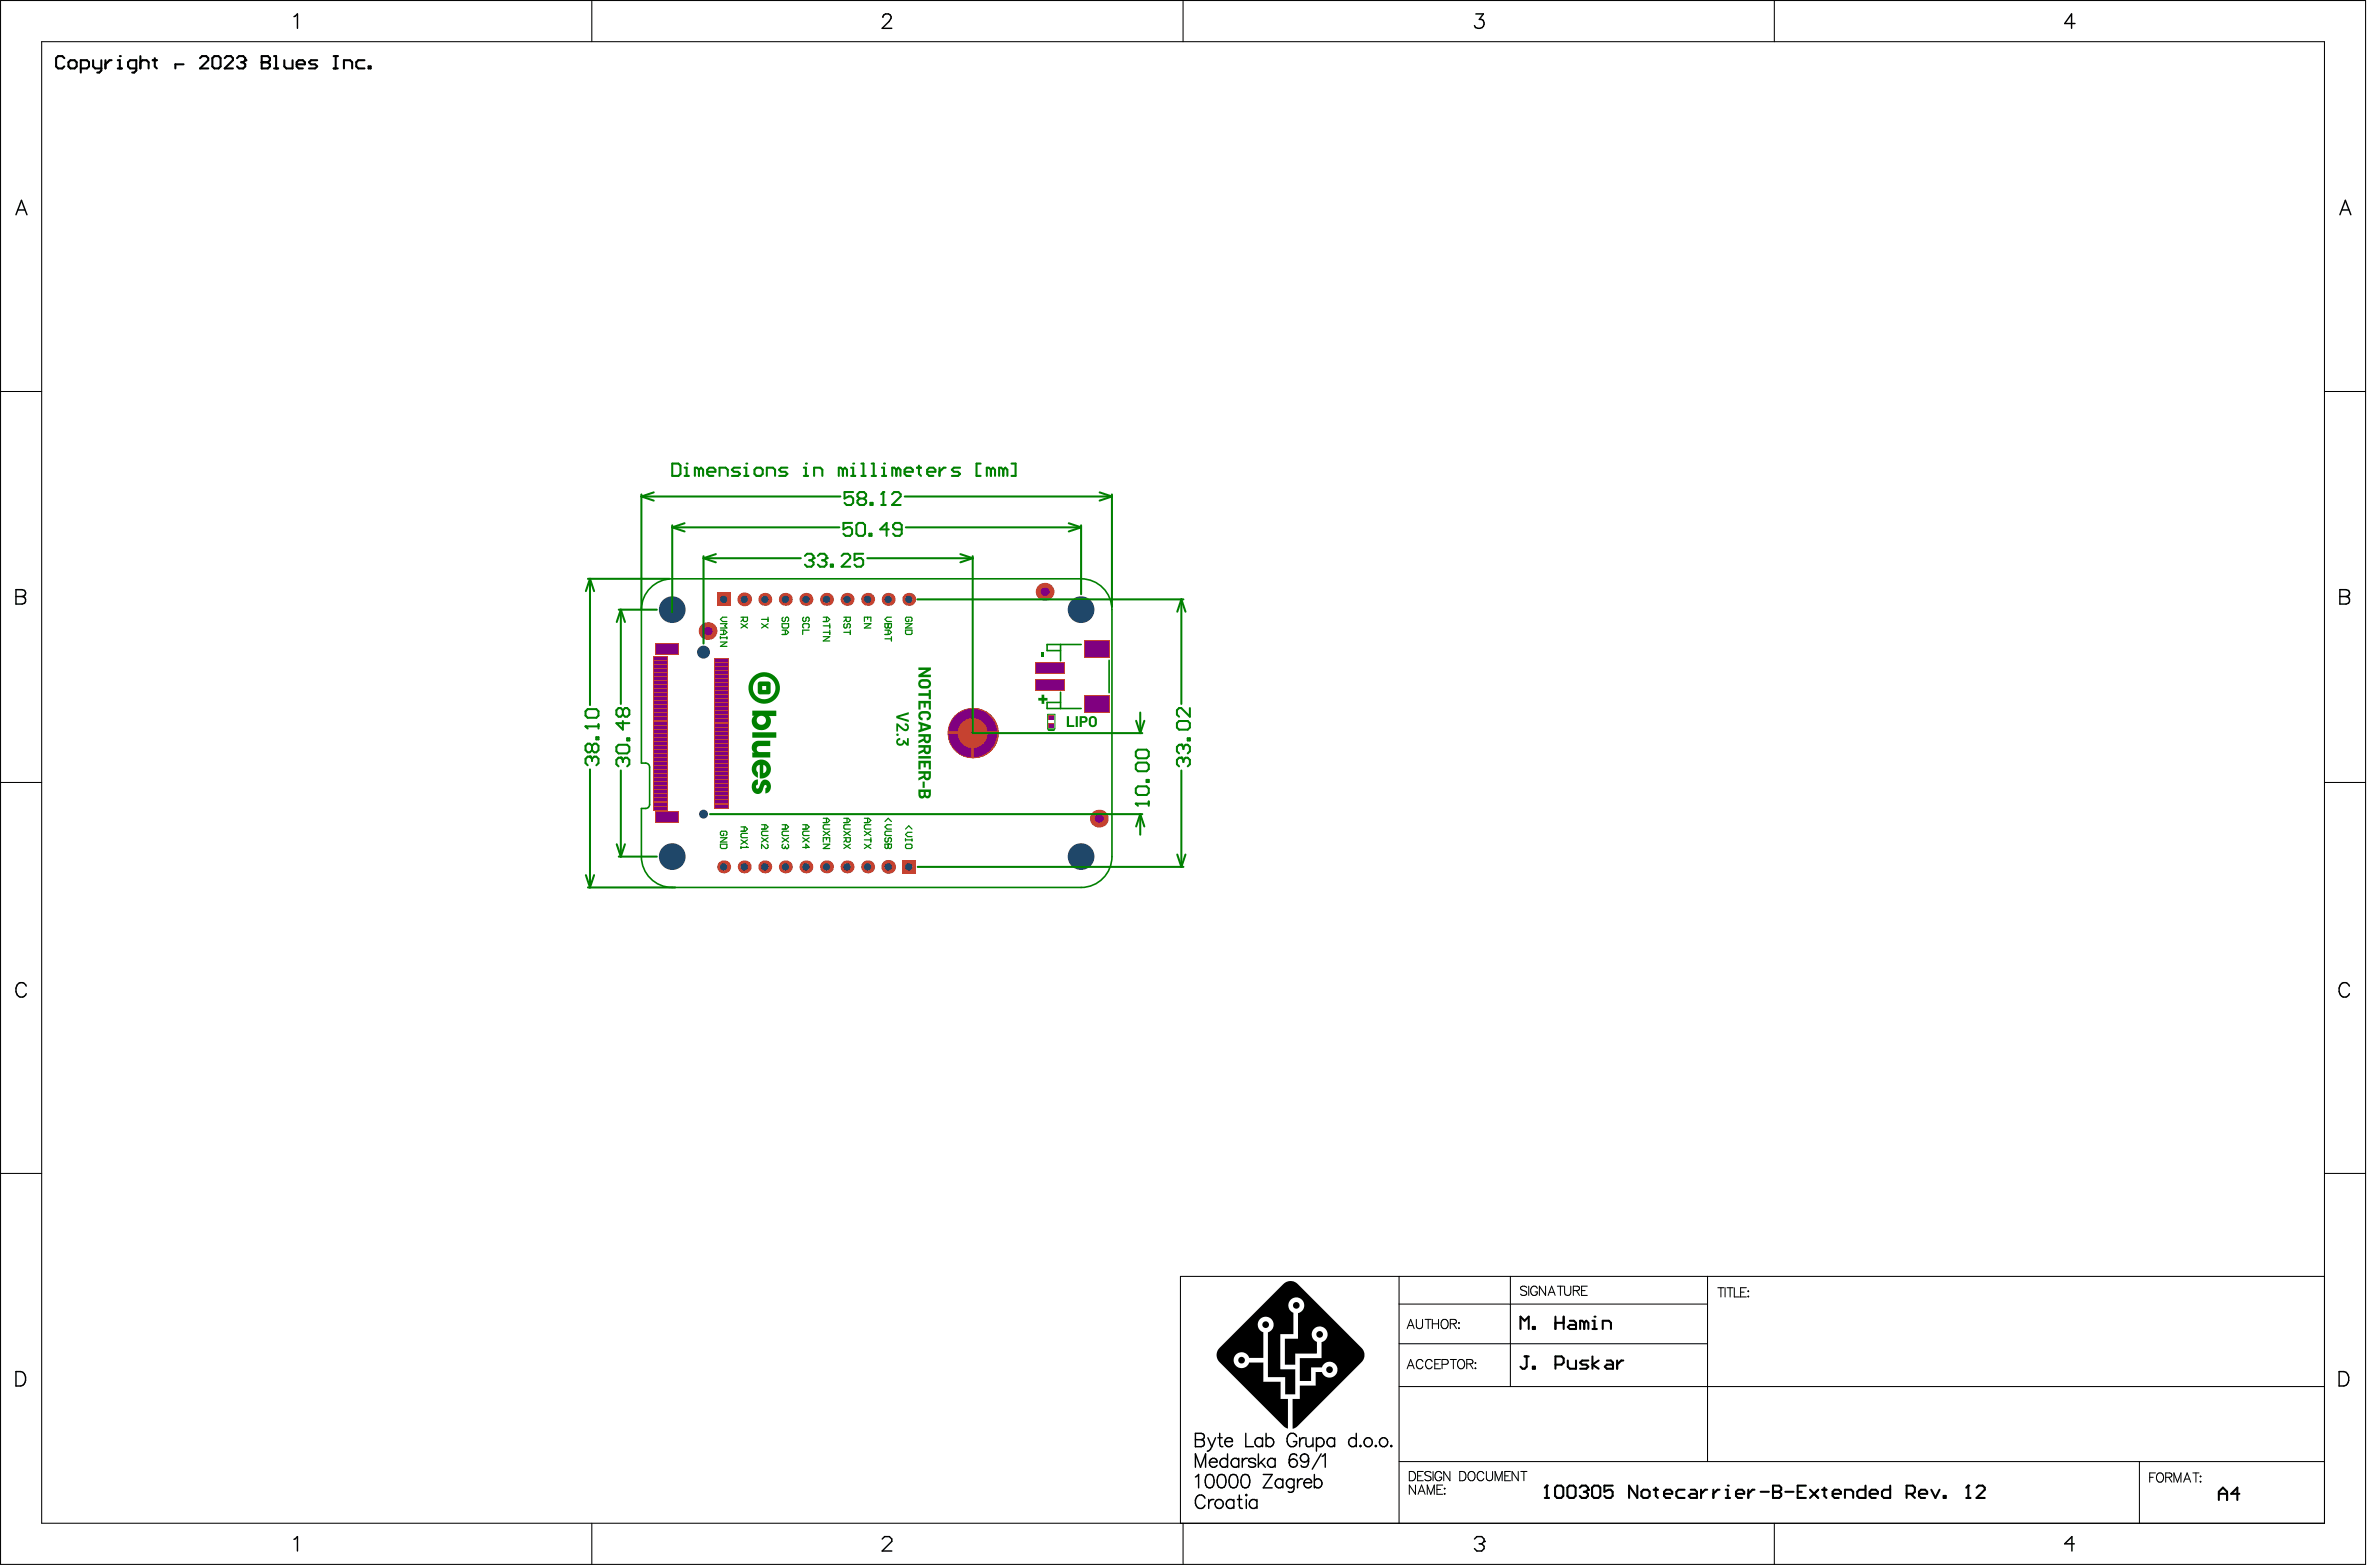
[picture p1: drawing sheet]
<svg xmlns="http://www.w3.org/2000/svg" width="487mm" height="322mm" viewBox="0 0 487 322" stroke-linecap="round" stroke-linejoin="round" font-family="sans-serif">
<circle cx="144.6" cy="167.3" r=".17" fill="#c64230"/>
<circle cx="144.6" cy="167.3" r=".92" fill="#1f4769"/>
<circle cx="157.2" cy="178.2" r="1.33" fill="#c64230"/>
<circle cx="157.2" cy="178.2" r=".75" fill="#1f4769"/>
<circle cx="174.1" cy="178.2" r="1.33" fill="#c64230"/>
<circle cx="174.1" cy="178.2" r=".75" fill="#1f4769"/>
<circle cx="157.2" cy="123.2" r="1.33" fill="#c64230"/>
<circle cx="157.2" cy="123.2" r=".75" fill="#1f4769"/>
<circle cx="174.1" cy="123.2" r="1.33" fill="#c64230"/>
<circle cx="174.1" cy="123.2" r=".75" fill="#1f4769"/>
<circle cx="144.6" cy="134" r=".17" fill="#c64230"/>
<circle cx="144.6" cy="134" r="1.33" fill="#1f4769"/>
<circle cx="153" cy="178.2" r="1.33" fill="#c64230"/>
<circle cx="153" cy="178.2" r=".75" fill="#1f4769"/>
<circle cx="148.8" cy="178.2" r="1.33" fill="#c64230"/>
<circle cx="148.8" cy="178.2" r=".75" fill="#1f4769"/>
<circle cx="169.9" cy="178.2" r="1.33" fill="#c64230"/>
<circle cx="169.9" cy="178.2" r=".75" fill="#1f4769"/>
<circle cx="165.7" cy="178.2" r="1.33" fill="#c64230"/>
<circle cx="165.7" cy="178.2" r=".75" fill="#1f4769"/>
<circle cx="182.6" cy="178.2" r="1.42" fill="#c64230"/>
<circle cx="182.6" cy="178.2" r=".75" fill="#1f4769"/>
<circle cx="178.4" cy="178.2" r="1.33" fill="#c64230"/>
<circle cx="178.4" cy="178.2" r=".75" fill="#1f4769"/>
<circle cx="138.2" cy="125.3" r=".17" fill="#c64230"/>
<circle cx="138.2" cy="125.3" r="2.75" fill="#1f4769"/>
<circle cx="153" cy="123.2" r="1.42" fill="#c64230"/>
<circle cx="153" cy="123.2" r=".75" fill="#1f4769"/>
<path d="M147.4 121.8h2.8v2.8h-2.8z" fill-rule="evenodd" fill="#c64230"/>
<circle cx="148.8" cy="123.2" r=".75" fill="#1f4769"/>
<circle cx="165.7" cy="123.2" r="1.33" fill="#c64230"/>
<circle cx="165.7" cy="123.2" r=".75" fill="#1f4769"/>
<circle cx="169.9" cy="123.2" r="1.33" fill="#c64230"/>
<circle cx="169.9" cy="123.2" r=".75" fill="#1f4769"/>
<circle cx="178.4" cy="123.2" r="1.33" fill="#c64230"/>
<circle cx="178.4" cy="123.2" r=".75" fill="#1f4769"/>
<circle cx="182.6" cy="123.2" r="1.33" fill="#c64230"/>
<circle cx="182.6" cy="123.2" r=".75" fill="#1f4769"/>
<circle cx="222.3" cy="125.3" r=".17" fill="#c64230"/>
<circle cx="222.3" cy="125.3" r="2.75" fill="#1f4769"/>
<circle cx="138.2" cy="176.1" r=".17" fill="#c64230"/>
<circle cx="138.2" cy="176.1" r="2.75" fill="#1f4769"/>
<circle cx="222.3" cy="176.1" r=".17" fill="#c64230"/>
<circle cx="222.3" cy="176.1" r="2.75" fill="#1f4769"/>
<circle cx="161.5" cy="178.2" r="1.33" fill="#c64230"/>
<circle cx="161.5" cy="178.2" r=".75" fill="#1f4769"/>
<path d="M185.4 176.8h2.8v2.8h-2.8z" fill-rule="evenodd" fill="#c64230"/>
<circle cx="186.8" cy="178.2" r=".75" fill="#1f4769"/>
<circle cx="161.5" cy="123.2" r="1.33" fill="#c64230"/>
<circle cx="161.5" cy="123.2" r=".75" fill="#1f4769"/>
<circle cx="186.8" cy="123.2" r="1.33" fill="#c64230"/>
<circle cx="186.8" cy="123.2" r=".75" fill="#1f4769"/>
<circle cx="200" cy="150.7" r="5.2" fill="#c64230"/>
<circle cx="200" cy="150.7" r="3.1" fill="#1f4769"/>
<g fill="#c64230">
<path d="M134.7 166.8h4.9v2.3h-4.9z" fill-rule="evenodd"/>
<path d="M134.4 164h2.9v.8h-2.9z" fill-rule="evenodd"/>
<path d="M134.4 163.2h2.9v.8h-2.9z" fill-rule="evenodd"/>
<path d="M134.4 164.8h2.9v.9h-2.9z" fill-rule="evenodd"/>
<path d="M134.4 161.5h2.9v.8h-2.9z" fill-rule="evenodd"/>
<path d="M134.4 160.7h2.9v.8h-2.9z" fill-rule="evenodd"/>
<path d="M134.4 159.8h2.9v.9h-2.9z" fill-rule="evenodd"/>
<path d="M134.4 157.4h2.9v.8h-2.9z" fill-rule="evenodd"/>
<path d="M134.4 156.5h2.9v.9h-2.9z" fill-rule="evenodd"/>
<path d="M134.4 158.2h2.9v.8h-2.9z" fill-rule="evenodd"/>
<path d="M134.4 153.2h2.9v.8h-2.9z" fill-rule="evenodd"/>
<path d="M134.4 154h2.9v.9h-2.9z" fill-rule="evenodd"/>
<path d="M134.4 154.9h2.9v.8h-2.9z" fill-rule="evenodd"/>
<path d="M134.4 149.9h2.9v.8h-2.9z" fill-rule="evenodd"/>
<path d="M134.4 150.7h2.9v.8h-2.9z" fill-rule="evenodd"/>
<path d="M134.4 151.5h2.9v.9h-2.9z" fill-rule="evenodd"/>
<path d="M134.4 148.2h2.9v.8h-2.9z" fill-rule="evenodd"/>
<path d="M134.4 146.5h2.9v.9h-2.9z" fill-rule="evenodd"/>
<path d="M134.4 147.4h2.9v.8h-2.9z" fill-rule="evenodd"/>
<path d="M134.4 144h2.9v.9h-2.9z" fill-rule="evenodd"/>
<path d="M134.4 143.2h2.9v.8h-2.9z" fill-rule="evenodd"/>
<path d="M134.4 144.9h2.9v.8h-2.9z" fill-rule="evenodd"/>
<path d="M134.4 141.5h2.9v.9h-2.9z" fill-rule="evenodd"/>
<path d="M134.4 140.7h2.9v.8h-2.9z" fill-rule="evenodd"/>
<path d="M134.4 139h2.9v.9h-2.9z" fill-rule="evenodd"/>
<path d="M134.4 139.9h2.9v.8h-2.9z" fill-rule="evenodd"/>
<path d="M134.4 137.4h2.9v.8h-2.9z" fill-rule="evenodd"/>
<path d="M134.4 136.5h2.9v.9h-2.9z" fill-rule="evenodd"/>
<path d="M134.4 135.7h2.9v.8h-2.9z" fill-rule="evenodd"/>
<path d="M134.7 132.3h4.9v2.3h-4.9z" fill-rule="evenodd"/>
<path d="M215.6 147h1.1v1h-1.1z" fill-rule="evenodd"/>
<path d="M134.4 162.3h2.9v.9h-2.9z" fill-rule="evenodd"/>
<path d="M134.4 165.7h2.9v.8h-2.9z" fill-rule="evenodd"/>
<path d="M134.4 149h2.9v.9h-2.9z" fill-rule="evenodd"/>
<path d="M134.4 152.4h2.9v.8h-2.9z" fill-rule="evenodd"/>
<path d="M134.4 155.7h2.9v.8h-2.9z" fill-rule="evenodd"/>
<path d="M134.4 159h2.9v.8h-2.9z" fill-rule="evenodd"/>
<path d="M134.4 138.2h2.9v.8h-2.9z" fill-rule="evenodd"/>
<path d="M134.4 134.9h2.9v.8h-2.9z" fill-rule="evenodd"/>
<path d="M134.4 142.4h2.9v.8h-2.9z" fill-rule="evenodd"/>
<path d="M134.4 145.7h2.9v.8h-2.9z" fill-rule="evenodd"/>
<path d="M215.6 148.7h1.1v.9h-1.1z" fill-rule="evenodd"/>
<path d="M222.9 142.9h5.3v3.6h-5.3z" fill-rule="evenodd"/>
<path d="M222.9 131.6h5.3v3.6h-5.3z" fill-rule="evenodd"/>
<path d="M147 164.4h2.9v.9h-2.9z" fill-rule="evenodd"/>
<path d="M147 163.6h2.9v.8h-2.9z" fill-rule="evenodd"/>
<path d="M147 162.8h2.9v.8h-2.9z" fill-rule="evenodd"/>
<path d="M147 159.4h2.9v.9h-2.9z" fill-rule="evenodd"/>
<path d="M147 160.3h2.9v.8h-2.9z" fill-rule="evenodd"/>
<path d="M147 161.1h2.9v.8h-2.9z" fill-rule="evenodd"/>
<path d="M147 156.9h2.9v.9h-2.9z" fill-rule="evenodd"/>
<path d="M147 156.1h2.9v.8h-2.9z" fill-rule="evenodd"/>
<path d="M147 157.8h2.9v.8h-2.9z" fill-rule="evenodd"/>
<path d="M147 153.6h2.9v.8h-2.9z" fill-rule="evenodd"/>
<path d="M147 152.8h2.9v.8h-2.9z" fill-rule="evenodd"/>
<path d="M147 154.4h2.9v.9h-2.9z" fill-rule="evenodd"/>
<path d="M147 149.4h2.9v.9h-2.9z" fill-rule="evenodd"/>
<path d="M147 150.3h2.9v.8h-2.9z" fill-rule="evenodd"/>
<path d="M147 151.1h2.9v.8h-2.9z" fill-rule="evenodd"/>
<path d="M147 146.1h2.9v.8h-2.9z" fill-rule="evenodd"/>
<path d="M147 146.9h2.9v.9h-2.9z" fill-rule="evenodd"/>
<path d="M147 147.8h2.9v.8h-2.9z" fill-rule="evenodd"/>
<path d="M147 142.8h2.9v.8h-2.9z" fill-rule="evenodd"/>
<path d="M147 144.4h2.9v.9h-2.9z" fill-rule="evenodd"/>
<path d="M147 143.6h2.9v.8h-2.9z" fill-rule="evenodd"/>
<path d="M147 141.1h2.9v.8h-2.9z" fill-rule="evenodd"/>
<path d="M147 139.5h2.9v.8h-2.9z" fill-rule="evenodd"/>
<path d="M147 140.3h2.9v.8h-2.9z" fill-rule="evenodd"/>
<path d="M147 136.1h2.9v.9h-2.9z" fill-rule="evenodd"/>
<path d="M147 137h2.9v.8h-2.9z" fill-rule="evenodd"/>
<path d="M147 137.8h2.9v.8h-2.9z" fill-rule="evenodd"/>
<path d="M212.8 139.6h6.1v2.3h-6.1z" fill-rule="evenodd"/>
<path d="M212.8 136.2h6.1v2.4h-6.1z" fill-rule="evenodd"/>
<path d="M147 165.3h2.9v.8h-2.9z" fill-rule="evenodd"/>
<path d="M147 161.9h2.9v.9h-2.9z" fill-rule="evenodd"/>
<path d="M147 148.6h2.9v.8h-2.9z" fill-rule="evenodd"/>
<path d="M147 151.9h2.9v.9h-2.9z" fill-rule="evenodd"/>
<path d="M147 155.3h2.9v.8h-2.9z" fill-rule="evenodd"/>
<path d="M147 158.6h2.9v.8h-2.9z" fill-rule="evenodd"/>
<path d="M147 135.3h2.9v.8h-2.9z" fill-rule="evenodd"/>
<path d="M147 141.9h2.9v.9h-2.9z" fill-rule="evenodd"/>
<path d="M147 138.6h2.9v.9h-2.9z" fill-rule="evenodd"/>
<path d="M147 145.3h2.9v.8h-2.9z" fill-rule="evenodd"/>
</g>
<g fill="#c64230">
<circle cx="145.5" cy="129.7" r="1.83"/>
<circle cx="225.9" cy="168.3" r="1.83"/>
<circle cx="200" cy="150.7" r="5.2"/>
<circle cx="214.8" cy="121.6" r="1.83"/>
</g>
<g fill="#000">
<path d="M263.9 263.9a2.07 2.07 0 0 1 2.8-.1l13.3 13.3a2.06 2.06 0 0 1-.1 2.9l-13.1 13.1-1 .6v-6.2h1.4v-2.7h3.3v-2.8h1.3l.6 .9 .7 .2h.5l.9-.4 .3-.4 .2-.7-.2-.8-.5-.6-.7-.3-.8 .1-.6 .4-.4 .7h-2.3v2.8h-2.3v-4.7h4.5v-3.3l.9-.7 .3-.9-.3-1-.3-.3-.7-.3h-.6l-.7 .3-.3 .3-.3 .7 .1 1 .4 .4 .5 .4v2.4h-4.4v2.3h-2.1v-5.3h2.7v-5.3l.8-.4 .4-.7v-.7l-.3-.8a1.63 1.63 0 0 0-1.6-.6 1.63 1.63 0 0 0-1.3 1.3l.1 1.1 .3 .4 .6 .3v4.4h-2.7v7.2l3.1 .1v5.1h-2.1v-3.5h-3.5v-9.3l.8-.6 .3-.9-.2-.9-.7-.6-.7-.2-.7 .2-.6 .5-.3 .7 .1 .8 .2 .4 .8 .6v5.3h-2.9a1.62 1.62 0 0 0-2.1-1.1l-.6 .4-.5 .9 .2 1 .5 .6 .7 .3h.5l.9-.5 .4-.6h2.9v3.9h3.6v3.5l1.5 .1v6.1l-.9-.6-13.2-13.1a2.06 2.06 0 0 1-.1-2.8z"/>
<circle cx="24.6" cy="11.5" r=".21"/>
<circle cx="50.4" cy="12.4" r=".21"/>
<circle cx="53.8" cy="12.8" r=".21"/>
<circle cx="255.2" cy="279.6" r=".68"/>
<circle cx="260.2" cy="272.3" r=".68"/>
<circle cx="266.5" cy="268.3" r=".68"/>
<circle cx="271.3" cy="274.3" r=".69"/>
<circle cx="327.8" cy="270.6" r=".21"/>
<circle cx="273.3" cy="281.5" r=".69"/>
<circle cx="318" cy="305.4" r=".21"/>
<circle cx="326.5" cy="306.2" r=".21"/>
<circle cx="355.2" cy="305.4" r=".21"/>
<circle cx="364.5" cy="306.6" r=".21"/>
<circle cx="404.7" cy="305.4" r=".21"/>
</g>
<g fill="none" stroke="#000" stroke-width=".21">
<path d="M.1 .1h486.2v321.4h-486.2zM8.6 8.6h469.3v304.5h-469.3zM121.7 .1v8.5M243.2 .1v8.5M364.8 .1v8.5M.1 80.5h8.5M477.9 80.5h8.4M.1 160.8h8.5M477.9 160.8h8.4M.1 241.2h8.5M477.9 241.2h8.4M287.6 262.4v50.7"/>
<path d="M287.6 276.2h63.4M287.6 268h63.3M289.3 273.1l.7-1.9 .7 1.9M289.6 272.5h.9M291.2 271.2v1.4a.64 .64 0 0 0 .6 .5 .64 .64 0 0 0 .7-.5v-1.4M292.5 279.9a.7 .7 0 0 0-.8-.5 .7 .7 0 0 0-.5 .8v.4a.7 .7 0 0 0 .5 .7 .7 .7 0 0 0 .8-.4M293 271.2h1.2M293.6 271.2v1.9M294.4 279.9a.7 .7 0 0 0-.8-.5 .7 .7 0 0 0-.5 .8v.4a.7 .7 0 0 0 .5 .7 .7 .7 0 0 0 .8-.4M294.5 271.2v1.9M294.5 272.1h1.2M295.7 271.2v1.9"/>
<path d="M296.1 279.4h-1.1v1.9h1.1M296.6 271.3a.91 .91 0 0 1 1.1 .4 .91 .91 0 0 1-.2 1.1 .7 .7 0 0 1-.8 .3 .7 .7 0 0 1-.4-.7v-.5zM298.2 272.1l1-.1 .2-.3-.1-.3-.3-.2h-.8v1.9M298.2 279.4h1.2M298.8 272.1l.6 1M298.8 279.4v1.9M299.8 279.7a.7 .7 0 0 1 .8-.2 .7 .7 0 0 1 .5 .7v.4a.73 .73 0 0 1-.7 .8 .73 .73 0 0 1-.7-.8zM299.9 271.8v.2zM299.9 272.9v.2zM310.5 262.4v22.6M313.9 264.6a.72 .72 0 0 0-.7-.3 .72 .72 0 0 0-.6 .5l.2 .3 .9 .4 .2 .5a.83 .83 0 0 1-1.3 0M314.3 264.4v1.9"/>
<path d="M316 264.8a.7 .7 0 0 0-.7-.4 .7 .7 0 0 0-.6 .7v.4a.68 .68 0 0 0 .7 .8 .68 .68 0 0 0 .6-.8h-.4M317.8 264.4v1.9l-1.3-1.9v1.9M318.3 266.3l.7-1.9 .7 1.9M318.5 265.6h1M320.2 264.4h1.2M320.8 264.4v1.9M321.7 264.4v1.3a.64 .64 0 0 0 .6 .6 .64 .64 0 0 0 .6-.6v-1.3M323.5 265.3l1-.1 .2-.3-.1-.4-.3-.1h-.8v1.9M324.1 265.3l.6 1M325.2 265.3h.7M326.3 264.4h-1.1v1.9h1.1M351 262.4v38"/>
<path d="M353.2 264.7h1.2M353.8 264.7v1.9M354.7 264.7v1.9M355.1 264.7h1.2M355.7 264.7v1.9M356.6 264.7v1.9h1M357.8 265.6h.8M359 264.7h-1.2v1.9h1.2M359.3 265.4h.2zM359.4 266.4v.2zM477.9 262.4h-235.2v50.7M287.6 285h190.3"/>
<path d="M289.3 281.3l.7-1.9 .7 1.9M289.6 280.7h.9M295 280.3h.7M296.5 280.4h.8a.5 .5 0 0 0 .5-.5 .5 .5 0 0 0-.5-.5h-.8v1.9M301.5 280.3l1.1-.1 .2-.2-.1-.4-.3-.2h-.9v1.9M302.2 280.3l.6 1M303.3 280.1v.1zM303.3 281.2v.1zM121.7 313.1v8.4M243.2 313.1v8.4M287.6 300.4h190.3M289.7 302.5h.7a1.02 1.02 0 0 1 .6 .9 1.02 1.02 0 0 1-.6 1h-.7z"/>
<path d="M291 305.2v1.9l-1.3-1.9v1.9M291.4 303.4h.8M291.5 307.1l.8-1.9 .7 1.9M291.8 306.5h.9M292.6 302.5h-1.2v1.9h1.2M293.4 307.1v-1.9l.8 1.9 .7-1.9v1.9M294.2 302.7a.72 .72 0 0 0-.7-.3 .72 .72 0 0 0-.6 .5l.2 .3 .9 .3 .2 .6a.83 .83 0 0 1-1.3 0M294.6 302.5v1.9M295.4 306.1h.7M296.4 302.9a.7 .7 0 0 0-.8-.5 .7 .7 0 0 0-.6 .8v.4a.68 .68 0 0 0 .7 .8 .68 .68 0 0 0 .7-.8h-.5M296.6 305.2h-1.2v1.9h1.2M297 305.9v.2z"/>
<path d="M297 307v.1zM298.1 302.5v1.9l-1.3-1.9v1.9M300.1 302.5h.6a1.02 1.02 0 0 1 .7 .9 1.02 1.02 0 0 1-.7 1h-.6zM302.2 302.5a.91 .91 0 0 1 1 .4 .91 .91 0 0 1-.1 1.2 .7 .7 0 0 1-.8 .2 .7 .7 0 0 1-.5-.7v-.4zM305.1 302.9a.7 .7 0 0 0-.8-.5 .7 .7 0 0 0-.6 .8v.4a.7 .7 0 0 0 .6 .8 .7 .7 0 0 0 .8-.5M305.6 302.5v1.3a.64 .64 0 0 0 .6 .6 .64 .64 0 0 0 .7-.6v-1.3M307.4 304.4v-1.9l.7 1.9 .7-1.9v1.9M309.4 303.4h.7M310.5 302.5h-1.1v1.9h1.1M312.1 302.5v1.9l-1.2-1.9v1.9M312.7 302.5h1.2M313.3 302.5v1.9"/>
<path d="M364.8 313.1v8.4M439.8 300.4v12.7M442 303.7h.7M443.1 302.7h-1.1v1.9M443.7 302.8a.91 .91 0 0 1 1.1 .4 .91 .91 0 0 1-.2 1.2 .7 .7 0 0 1-.8 .2 .7 .7 0 0 1-.5-.7l.1-.7zM445.2 303.7l1.1-.1 .2-.3-.1-.4-.3-.2h-.9v1.9M445.9 303.7l.6 .9M446.9 304.6v-1.9l.8 1.9 .7-1.9v1.9M448.9 304.6l.8-1.9 .7 1.9M449.2 304h.9M450.8 302.7h1.3M451.5 302.7v1.9"/>
<path d="M452.4 303.4v.2zM452.4 304.5v.1z"/>
</g>
<g fill="none" stroke="#000" stroke-width=".3">
<path d="M60.4 3.4l.8-.5v2.9M181.5 3.6a.74 .74 0 0 1 .6-.7h.5a.72 .72 0 0 1 .5 1.1l-1.7 1.8h1.9M303.4 2.9h1.6l-.9 1.1a.95 .95 0 0 1 1 1.1 .95 .95 0 0 1-1.3 .7l-.4-.1-.3-.4M426.6 4.8h-2.1l1.4-1.9v2.9M3.3 44.1l1.1-2.9 1.1 2.9M3.7 43.2h1.4M481.1 44.1l1.1-2.9 1.1 2.9M481.5 43.2h1.4M3.3 121.2h1.3l.4 .1a.68 .68 0 0 1 0 1.2l-.4 .1a.78 .78 0 0 1 .7 .8 .78 .78 0 0 1-.7 .8h-1.3zM3.3 122.6h1.3M481.1 121.2h1.2l.4 .1a.68 .68 0 0 1 0 1.2l-.4 .1a.78 .78 0 0 1 .8 .8 .78 .78 0 0 1-.8 .8h-1.2zM481.1 122.6h1.2"/>
<path d="M5.4 202.7a1.09 1.09 0 0 0-1.2-.7 1.09 1.09 0 0 0-.9 1.1 1.3 1.3 0 0 0 .3 1.4 1.3 1.3 0 0 0 1.4 .3l.4-.6M483 202.7a1.09 1.09 0 0 0-1.2-.7 1.09 1.09 0 0 0-.9 1.1 1.3 1.3 0 0 0 .3 1.4 1.3 1.3 0 0 0 1.4 .3l.4-.6M3.3 281.9h1a1.58 1.58 0 0 1 1 1.5 1.58 1.58 0 0 1-1 1.5h-1zM245.8 294.6l1.5 .1a.64 .64 0 0 1 0 1.1l-.4 .1a.72 .72 0 0 1 .7 .7 .72 .72 0 0 1-.7 .8h-1.1zM245.8 295.9h1.1M248.3 295.5l.8 1.9M249 299.9a.72 .72 0 0 1 .8-.1 .72 .72 0 0 1 .4 .7h-1.6zM249.1 297.4a1.06 1.06 0 0 1-.9 .9M249.9 295.5l-.8 1.9M250.4 295.5h.9M250.8 294.6v2.2l.1 .4 .5 .2M251.8 296.3a.86 .86 0 0 0 .5 1 .86 .86 0 0 0 1.1-.3"/>
<path d="M252.2 295.7a.72 .72 0 0 1 .8-.1 .72 .72 0 0 1 .4 .7h-1.6zM252.4 298.8v2.8M254.7 299.8v1.8M255.4 299.8v1.8M256.1 294.6v2.8h1.6M256.4 299.8a.88 .88 0 0 0-1 .7M258.7 298.8v2.8M259.6 295.9a.88 .88 0 0 0-1.3-.1 .88 .88 0 0 0 0 1.3 .88 .88 0 0 0 1.3-.1M259.6 295.5v1.9M260 299.8l-1.3 1.3M260.3 295.9a.88 .88 0 0 1 1.3-.1 .88 .88 0 0 1 0 1.3 .88 .88 0 0 1-1.3-.1M260.3 294.6v2.8"/>
<path d="M262.1 299.8v1.8M266.6 295.3a1.01 1.01 0 0 0-1.2-.7 1.01 1.01 0 0 0-.8 1.1 1.2 1.2 0 0 0 .3 1.3 1.2 1.2 0 0 0 1.3 .2l.4-.5v-.4h-.7M266.6 299.2a.81 .81 0 0 0-1.2-.2l-.2 .4-.2 1.3M267.2 295.5v1.9M268.2 295.5a.88 .88 0 0 0-1 .8M268.5 295.5l.1 1.7 .7 .2 .6-.6M269 299.8a1.39 1.39 0 0 1-.7 1.8l-.7-.1-.1-.3M269.9 295.5v1.9M270.6 295.9a.88 .88 0 0 1 1.3-.1 .88 .88 0 0 1 0 1.3 .88 .88 0 0 1-1.3-.1M270.6 295.5v2.8M271.6 298.8l-1.8 3.2M271.8 299.4l.7-.6v2.8"/>
<path d="M274.4 295.9a.88 .88 0 0 0-1.3-.1 .88 .88 0 0 0 0 1.3 .88 .88 0 0 0 1.3-.1M274.4 295.5v1.9M278.8 295.9a.88 .88 0 0 0-1.3-.1 .88 .88 0 0 0 0 1.3 .88 .88 0 0 0 1.3-.1M278.8 294.6v2.8M279.6 297.2l.1-.1 .1 .1-.1 .2zM282.9 297.1l.1 .1-.1 .2-.2-.2zM286 297.1l.2 .1-.2 .2-.1-.2zM480.9 281.9h1a1.58 1.58 0 0 1 1 1.5 1.58 1.58 0 0 1-1 1.5h-1zM60.4 316.4l.8-.6v3M181.4 316.3l.5-.5h.9l.5 .5v.5l-1.9 2h1.9M245.8 301.6v-2.8l1 2.8 1.1-2.8v2.8M245.8 303.6l.6-.5v2.7"/>
<path d="M247.7 308a1.01 1.01 0 0 0-1.1-.7 1.01 1.01 0 0 0-.8 1 1.2 1.2 0 0 0 .2 1.4 1.2 1.2 0 0 0 1.3 .2l.4-.5M248.2 303.2a.89 .89 0 0 1 1.3 .4 2.27 2.27 0 0 1-.3 2.1 .89 .89 0 0 1-1.3-.4 2.27 2.27 0 0 1 .3-2.1zM248.5 308.2v1.8M248.6 300.5a.86 .86 0 0 0 .6 1 .86 .86 0 0 0 1-.3M249.5 308.2a.88 .88 0 0 0-1 .8M250.6 303.2a.89 .89 0 0 1 1.3 .4 2.27 2.27 0 0 1-.2 2.1 .89 .89 0 0 1-1.3-.4 2.27 2.27 0 0 1 .2-2.1zM252.4 300.1a.88 .88 0 0 0-1.3-.1 .88 .88 0 0 0 0 1.3 .88 .88 0 0 0 1.3-.1M253.1 303.2a.89 .89 0 0 1 1.3 .4 2.27 2.27 0 0 1-.3 2.1 .89 .89 0 0 1-1.3-.4 2.27 2.27 0 0 1 .3-2.1zM253.7 308.6a.88 .88 0 0 0-1.3-.1 .88 .88 0 0 0 0 1.3 .88 .88 0 0 0 1.3-.1M253.7 308.2v1.8M254.4 308.2h.9M254.7 300.1a.88 .88 0 0 0-1.3-.1 .88 .88 0 0 0 0 1.3 .88 .88 0 0 0 1.3-.1"/>
<path d="M254.8 307.3v2.2l.1 .4 .5 .1M255.5 303.2a.89 .89 0 0 1 1.3 .4 2.27 2.27 0 0 1-.2 2.1 .89 .89 0 0 1-1.4-.4 2.27 2.27 0 0 1 .3-2.1zM256.1 307.3l.1-.1 .2 .1-.2 .1zM256.2 308.2v1.8M258.1 300.1a.83 .83 0 0 0-1.4 0l.4 .4 .9 .3 .1 .4a.83 .83 0 0 1-1.4 0M258.4 308.6a.88 .88 0 0 0-1.3-.1 .88 .88 0 0 0 0 1.3 .88 .88 0 0 0 1.3-.1M258.4 308.2v1.8M259.2 300.5l.9 1.1M259.7 303.1h1.8l-1.8 2.7h1.8M262.1 300.1a.88 .88 0 0 0-1.2-.1 .88 .88 0 0 0 0 1.3 .88 .88 0 0 0 1.2-.1M263.7 304.4a.88 .88 0 0 0-1.3-.2 .88 .88 0 0 0 0 1.3 .88 .88 0 0 0 1.3-.1M263.7 304v1.8"/>
<path d="M266 304.4a.88 .88 0 0 0-1.3-.2 .88 .88 0 0 0 0 1.3 .88 .88 0 0 0 1.3-.1M266 304v2.1a.72 .72 0 0 1-.4 .6 .72 .72 0 0 1-.7-.1M266.8 304v1.8M267.8 304a.88 .88 0 0 0-1 .8M268.1 304.8a.86 .86 0 0 0 .5 .9 .86 .86 0 0 0 1-.3M268.5 304.1a.73 .73 0 0 1 .8-.1 .73 .73 0 0 1 .3 .8h-1.5zM270.2 304.4a.88 .88 0 0 1 1.3-.2 .88 .88 0 0 1 0 1.3 .88 .88 0 0 1-1.3-.1M270.2 303.1v2.7M303.1 316.3l.5-.5h1l.5 .5v.5M304.1 317.3h.5M304.6 317.3l.5 .5v.5l-.5 .5h-1l-.5-.5M305.1 316.8h.1"/>
<path d="M305.1 316.8l-.5 .5M426.5 317.3h-2l1.5-1.5v3"/>
<circle cx="268.2" cy="299.7" r=".85"/>
<circle cx="281.2" cy="296.5" r=".91"/>
<circle cx="284.4" cy="296.4" r=".91"/>
<circle cx="250.6" cy="309.2" r=".91"/>
<circle cx="265.9" cy="300.7" r=".85"/>
</g>
<g fill="none" stroke="#000" stroke-width=".42">
<path d="M13.2 12l-.4-.5h-.8l-.5 .5v1.6l.5 .5h.8l.4-.5M14.1 12.8l.4-.4h.8l.5 .4v.8l-.5 .5h-.8l-.4-.5zM16.6 14.1h1.3l.4-.5v-.8l-.4-.4h-1.3v2.5M19.1 12.4v1.2l.5 .5h1.2M20.8 12.4v2.1l-.4 .4h-.4M21.7 12.4v1.7M22.9 12.4h-.4l-.8 .8M24.2 14.1h.9M24.2 12.4h.4v1.7M28 14.1h-1.2l-.5-.5v-.8l.5-.4h1.2v2.1l-.4 .4h-.4M28.9 12.8l.4-.4h.8l.5 .4v1.3M28.9 11.5v2.6"/>
<path d="M31.4 12.4h.8M31.8 12v1.6l.4 .5M37.7 13.2h-1.7v.9M41.1 12l.4-.5h.9l.4 .5v.4l-1.7 1.7h1.7M43.7 12l.4-.5h.8l.4 .5v1.6l-.4 .5h-.8l-.4-.5zM46.2 12l.4-.5h.9l.4 .5v.4l-1.7 1.7h1.7M48.7 12l.5-.5h.8l.4 .5v.4l-.4 .4M49.6 12.8h.4M50 12.8l.4 .4v.4l-.4 .5h-.8l-.5-.5M53.8 11.5h1.3l.4 .5v.4l-.4 .4 .4 .4v.4l-.4 .5h-1.3zM53.8 12.8h1.3M56.3 11.5h.5v2.6"/>
<path d="M56.3 14.1h.9M58.5 12.4v1.2l.4 .5h1.2v-1.7M61 13.2h1.7v-.4l-.4-.4h-.9l-.4 .4v.8l.4 .5h.9M65.2 12.4h-1.3l-.4 .4 .4 .4h.9l.4 .4-.4 .5h-1.3M68.6 11.5h.8M68.6 14.1h.8M69 11.5v2.6M70.7 14.1v-1.7h1.3l.4 .4v1.3M74.9 12.4h-1.2l-.5 .4v.8l.5 .5h1.2M75.8 13.6h.4v.5h-.4zM312.6 273.2v-2.6l.8 .9 .9-.9v2.6M313.4 278.8h.9"/>
<path d="M313.9 278.8v2.1l-.5 .4h-.4l-.4-.4M315.1 272.7h.5v.5h-.5zM319.8 270.6v2.6M319.8 271.9h1.7M321.5 270.6v2.6M322.3 279.6v1.3l.4 .4h1.3v-1.7M322.7 271.5h.9l.4 .4v1.3h-1.3l-.4-.5 .4-.4h1.3M325.7 271.9l-.4-.4h-.4v1.7M325.7 271.9v1.3M325.7 271.9l.4-.4 .4 .4v1.3M326.5 279.6h-1.2l-.4 .5 .4 .4h.8l.4 .4-.4 .4h-1.2M327.4 273.2h.8"/>
<path d="M327.4 271.5h.4v1.7M327.4 278.8v2.5M328.7 279.6l-1.3 .9 1.3 .8M329.5 273.2v-1.7h1.3l.4 .4v1.3M330.3 279.6h.9l.4 .5v1.2h-1.3l-.4-.4 .4-.4h1.3M332.5 279.6v1.7M333.7 279.6h-.4l-.8 .9M315.1 280.9h.5v.4h-.5zM319.8 280.5h1.3l.4-.4v-.9l-.4-.4h-1.3v2.5M317.6 307.9h.8M317.6 305.8l.4-.4v2.5M320.1 305.4h.9l.4 .4v1.7l-.4 .4h-.9l-.4-.4v-1.7z"/>
<path d="M322.7 305.4h.8l.4 .4v1.7l-.4 .4h-.8l-.5-.4v-1.7zM324.8 305.8l.4-.4h.8l.5 .4v.4l-.5 .4M325.6 306.6h.4M326 306.6l.5 .5v.4l-.5 .4h-.8l-.4-.4M327.7 305.4h.9l.4 .4v1.7l-.4 .4h-.9l-.4-.4v-1.7zM331.5 305.4h-1.7v1.2l.9-.4h.4l.4 .4v.9l-.4 .4h-.8l-.5-.4M336.6 305.4v2.5l-1.7-2.5v2.5M337.9 306.2h.8l.4 .4v.9l-.4 .4h-.8l-.4-.4v-.9zM340 306.2h.8M340.4 305.8v1.7l.4 .4M342.1 307.1h1.7v-.5l-.4-.4h-.9l-.4 .4v.9l.4 .4h.9M346.3 306.2h-1.2l-.5 .4v.9l.5 .4h1.2"/>
<path d="M347.6 306.2h.8l.5 .4v1.3h-1.3l-.4-.4 .4-.4h1.3M349.7 306.2v1.7M351 306.2h-.4l-.9 .9M352.2 306.2v1.7M353.5 306.2h-.4l-.9 .9M354.8 307.9h.8M354.8 306.2h.4v1.7M356.9 307.1h1.7v-.5l-.4-.4h-.9l-.4 .4v.9l.4 .4h.9M359.4 306.2v1.7M360.7 306.2h-.4l-.9 .9M362 306.6h1.7M364.5 305.4h1.3l.4 .4v.4l-.4 .4 .4 .5v.4l-.4 .4h-1.3z"/>
<path d="M364.5 306.6h1.3M367 306.6h1.7M369.6 306.6h.8M371.3 305.4h-1.7v2.5h1.7M372.1 306.2l1.7 1.7M373.8 306.2l-1.7 1.7M374.7 306.2h.8M375.1 305.8v1.7l.4 .4M376.8 307.1h1.7v-.5l-.5-.4h-.8l-.4 .4v.9l.4 .4h.8M379.3 307.9v-1.7h1.3l.4 .4v1.3M383.5 305.4v2.5h-1.2l-.5-.4v-.9l.5-.4h1.2M384.4 307.1h1.7v-.5l-.5-.4h-.8l-.4 .4v.9l.4 .4h.8"/>
<path d="M388.6 305.4v2.5h-1.3l-.4-.4v-.9l.4-.4h1.3M392 307.1h1.2l.5-.5v-.8l-.5-.4h-1.2v2.5M392.8 307.1l.9 .8M394.5 307.1h1.7v-.5l-.4-.4h-.9l-.4 .4v.9l.4 .4h.9M397.1 306.2l.8 1.7 .8-1.7M399.6 307.5h.4v.4h-.4zM404.2 307.9h.9M404.2 305.8l.5-.4v2.5M406.4 305.8l.4-.4h.8l.4 .4v.4l-1.6 1.7h1.6M456.2 308.3v-1.7l.8-.8 .9 .8v1.7M456.2 307h1.7M460.4 307h-1.7l1.3-1.2v2.5"/>
</g>
<path d="M133.7 120.8a6.3 6.3 0 0 1 4.5-1.8h84.1a6.3 6.3 0 0 1 6.3 6.3v50.8a6.3 6.3 0 0 1-6.3 6.3h-84.1a6.3 6.3 0 0 1-6.3-6.3v-9.9h.8a.83 .83 0 0 0 .9-.9v-7.6a.83 .83 0 0 0-.9-.8h-.8v-31.6a6.3 6.3 0 0 1 1.8-4.5z" fill="none" stroke="#008000" stroke-width=".33"/>
<g fill="#800080">
<path d="M195 150.9h1.9a3.1 3.1 0 0 0 2.8 2.9v1.9a5 5 0 0 1-4.7-4.8z"/>
<path d="M196.4 147.2a5 5 0 0 1 3.3-1.5v1.9a3.1 3.1 0 0 0-2.8 2.8h-1.9a5 5 0 0 1 1.4-3.2z"/>
<path d="M203.1 150.9h1.9a5 5 0 0 1-4.8 4.8v-1.9a3.1 3.1 0 0 0 2.9-2.9z"/>
<path d="M200.2 145.7a5 5 0 0 1 4.8 4.7h-2a3.1 3.1 0 0 0-2.8-2.8z"/>
</g>
<path d="M134.9 167h4.5v1.9h-4.5z" fill-rule="evenodd" fill="#800080"/>
<g fill="none" stroke="#800080" stroke-width=".42">
<path d="M134.6 137h2.5M134.6 139.5h2.5M134.6 137.8h2.5M134.6 136.1h2.5M134.6 156.9h2.5M134.6 158.6h2.5M134.6 153.6h2.5M134.6 155.3h2.5M134.6 150.3h2.5M134.6 151.9h2.5M134.6 148.6h2.5M134.6 146.9h2.5"/>
<path d="M134.6 143.6h2.5M134.6 145.3h2.5M134.6 141.9h2.5M134.6 140.3h2.5M134.6 157.8h2.5M134.6 154.4h2.5M134.6 151.1h2.5M134.6 147.8h2.5M134.6 144.4h2.5M134.6 141.1h2.5M134.6 164.4h2.5M134.6 163.6h2.5"/>
<path d="M134.6 165.3h2.5M134.6 161.9h2.5M134.6 160.3h2.5M134.6 161.1h2.5"/>
</g>
<g fill="#800080">
<path d="M134.9 132.5h4.5v1.9h-4.5z" fill-rule="evenodd"/>
<path d="M215.7 147.1h.9v.8h-.9z" fill-rule="evenodd"/>
</g>
<path d="M134.6 138.6h2.5M134.6 135.3h2.5M134.6 149.4h2.5M134.6 152.8h2.5M134.6 156.1h2.5M134.6 159.4h2.5M134.6 142.8h2.5M134.6 146.1h2.5M134.6 166.1h2.5M134.6 162.8h2.5" fill="none" stroke="#800080" stroke-width=".42"/>
<g fill="#800080">
<circle cx="145.5" cy="129.7" r=".83"/>
<circle cx="225.9" cy="168.3" r=".83"/>
</g>
<g fill="#800080">
<path d="M215.7 148.8h.9v.7h-.9z" fill-rule="evenodd"/>
<path d="M223.1 143.1h4.9v3.2h-4.9z" fill-rule="evenodd"/>
<path d="M223.1 131.8h4.9v3.2h-4.9z" fill-rule="evenodd"/>
</g>
<g fill="none" stroke="#800080" stroke-width=".42">
<path d="M147.2 139.9h2.5M147.2 136.5h2.5M147.2 137.4h2.5M147.2 138.2h2.5M147.2 159.8h2.5M147.2 157.4h2.5M147.2 156.5h2.5M147.2 158.2h2.5M147.2 154h2.5M147.2 153.2h2.5M147.2 154.9h2.5M147.2 149.9h2.5"/>
<path d="M147.2 150.7h2.5M147.2 151.5h2.5M147.2 146.5h2.5M147.2 147.4h2.5M147.2 148.2h2.5M147.2 143.2h2.5M147.2 144.9h2.5M147.2 144h2.5M147.2 141.5h2.5M147.2 140.7h2.5M147.2 164.8h2.5M147.2 164h2.5"/>
<path d="M147.2 163.2h2.5M147.2 160.7h2.5M147.2 161.5h2.5"/>
</g>
<g fill="#800080">
<path d="M213 139.8h5.7v1.9h-5.7z" fill-rule="evenodd"/>
<path d="M213 136.4h5.7v1.9h-5.7z" fill-rule="evenodd"/>
</g>
<path d="M147.2 135.7h2.5M147.2 139h2.5M147.2 149h2.5M147.2 152.4h2.5M147.2 155.7h2.5M147.2 159h2.5M147.2 142.4h2.5M147.2 145.7h2.5M147.2 162.3h2.5M147.2 165.7h2.5" fill="none" stroke="#800080" stroke-width=".42"/>
<circle cx="214.8" cy="121.6" r=".83" fill="#800080"/>
<g fill="#008000">
<path d="M154.7 150.5h4.9v1.1h-4.9z"/>
<path d="M155 152.6l.7-.3h2.7v1l-2.4 .1-.3 .2-.1 .3 .1 .5 .3 .2h2.4v1.1h-3.7v-1l.4-.1-.5-.4v-.8z"/>
<path d="M155 160.5l.8-.3v1.1l-.4 .3 .1 .4 .3 .1 .2-.2 .7-1.5 .4-.2 .8 .2 .4 .4 .2 .5v.6l-.2 .6-.4 .4-.6 .2v-1.1l.3-.1v-.3l-.3-.3-.8 1.7-.5 .2-.8-.2-.4-.4-.3-.7 .2-.9z"/>
<path d="M156 140.2l2-.1 .4 .2v2l-.1 .3-2.2 .1-.2-.2-.1-2zM156.7 141v.8h.8v-.8z"/>
<path d="M155.2 156.6l.7-.4 .8-.1 .8 .3 .5 .4 .4 .7 .1 .8-.3 .8-.4 .4-.7 .4-.9 .1v-2.8l-.4 .1-.3 .6v.5l.3 .3v1.2l-.8-.6-.3-.6-.2-.7 .2-.8zM156.9 157.2v1.7l.5-.3 .2-.6-.2-.5z"/>
<path d="M153.9 141.4a3.2 3.2 0 0 1 6.4 0 3.2 3.2 0 0 1-6.4 0zM154.8 141.4a2.32 2.32 0 0 0 4.6 0 2.32 2.32 0 0 0-4.6 0z"/>
<path d="M154.7 146.1h4.9v1.1h-1.5l.4 .8-.1 .7-.2 .6-1 .7h-1.2l-.8-.4-.6-.8v-1l.5-.7h-.4zM155.6 148a.95 .95 0 0 0 1.9 0 .95 .95 0 0 0-1.9 0z"/>
</g>
<path d="M215.4 146.8h1.5v3h-1.5zM215.5 150h1.3l-.2 .2h-1z" fill="none" stroke="#008000" stroke-width=".21"/>
<path d="M218 132.5v3.3M222.3 132.5h-7v1.2h2.7M228 135.7v6.7M218 144.4h-2.7v1.2h7M218 142.3v3.3" fill="none" stroke="#008000" stroke-width=".33"/>
<path d="M213.5 143.4h.6v-.6h.6v.6h.7v.6h-.7v.7h-.6v-.7h-.6z" fill="#008000"/>
<g fill="none" stroke="#008000" stroke-width=".25">
<path d="M148.1 128.2h1.3l-.4 .4 .4 .5h-1.3M148.1 129.5h.9l.4 .5-.4 .4h-.9M148.1 131.1h1.3M148.1 130.9v.4M148.1 132h1.3l-1.3 .9h1.3M148.8 129.5v.9M149.4 126.9h-.8l-.5 .4 .5 .4h.8M149.4 130.9v.4M152.3 126.9h1.4v.6l-.3 .2h-.4l-.2-.2v-.6M152.3 128.2l1.4 .9M152.8 127.3l-.5 .4M153.7 128.2l-1.4 .9"/>
<path d="M156.6 127.3h1.3M156.6 128.2l1.3 .9M157.9 126.9v.8M157.9 128.2l-1.3 .9M160.8 128.2h1.3v.7l-.2 .2h-.9l-.2-.2zM160.8 129.5h.9l.4 .5-.4 .4h-.9M161 126.9l-.2 .2v.4l.2 .2 .5-.2v-.4l.2-.2 .4 .2v.4l-.2 .2M161.5 129.5v.9M165.2 126.9l-.2 .2v.4l.2 .2 .5-.2v-.4l.2-.2 .5 .2v.4l-.3 .2M165.2 129.1l-.2-.2v-.5l.2-.2h.9l.3 .2v.5l-.3 .2M166.4 129.5h-1.4v.9M169.3 126.9h.8l.5 .4-.5 .4h-.8"/>
<path d="M169.3 130h1.3M169.3 128.6h1.3M169.3 130.9h1.3l-1.3 .8h1.3M169.9 126.9v.8M170.6 128.2v.9M170.6 129.5v.9M173.5 126.9h1.3v.6l-.2 .2h-.5l-.2-.2v-.6M173.5 130h1.3M173.7 128.2l-.2 .2v.5l.2 .2 .4-.2v-.5l.3-.2 .4 .2v.5l-.2 .2M173.9 127.3l-.4 .4M174.8 129.5v.9M177.7 127.7v-.8h1.3v.8"/>
<path d="M177.7 128.2h1.3l-1.3 .9h1.3M178.4 126.9v.4M181.9 128.2h1.4v.7l-.3 .2-.4-.2-.4 .2-.3-.2zM181.9 129.5h.9l.5 .5-.5 .4h-.9M181.9 131.3h1.4M182.6 128.2h.1M182.6 128.2v.7M182.6 129.5v.9M183.3 126.9h-.9l-.5 .4 .5 .4h.9M183.3 130.9v.8M186.2 128.2h1.3l-1.3 .9h1.3M186.2 129.5h1.3v.7l-.2 .2h-.9l-.2-.2z"/>
<path d="M186.8 127.3v.4h-.4l-.2-.2v-.4l.2-.2h.9l.2 .2v.4l-.2 .2M148.1 173.5h1.3v.7l-.2 .2h-.9l-.2-.2zM148.1 172.2h1.3l-1.3 .9h1.3M148.8 171.3v.4h-.5l-.2-.2v-.4l.2-.2h.9l.2 .2v.4l-.2 .2M152.3 170h.9l.5 .4-.5 .5h-.9M152.3 174v.4M152.3 172.6l1.4 .9M152.3 174.2h1.4M153 170v.9M153.4 174l.3 .2M153.7 174.2h.1M153.7 171.3h-1.1l-.3 .2v.5l.3 .2h1.1"/>
<path d="M153.7 172.6l-1.4 .9M156.6 169.5h.9l.4 .5-.4 .4h-.9M156.6 172.2l1.3 .9M157.2 169.5v.9M157.7 173.5l.2 .2v.5l-.2 .2h-.2l-.9-.9v.9M157.9 170.9h-1.1l-.2 .2v.4l.2 .2h1.1M157.9 172.2l-1.3 .9M160.8 169.5h.9l.4 .5-.4 .4h-.9M160.8 172.2l1.3 .9M161 173.5l-.2 .2v.5l.2 .2 .5-.2M161.5 169.5v.9M161.5 174v.2"/>
<path d="M161.5 174.2l.2 .2M161.7 174.4h.1M161.9 173.5l.2 .2v.5l-.4 .2M162.1 170.9h-1.1l-.2 .2v.4l.2 .2h1.1M162.1 172.2l-1.3 .9M165 169.5h.9l.5 .5-.5 .4h-.9M165 174.2h1.4l-.7-.7v.9M165 172.2l1.4 .9M165.7 169.5v.9M166.4 170.9h-1.2l-.2 .2v.4l.2 .2h1.2M166.4 172.2l-1.4 .9M169.3 173.5h1.3l-1.3 .9h1.3"/>
<path d="M169.3 168.2h.8l.5 .4-.5 .5h-.8M169.3 173.1v-.9h1.3v.9M169.3 170.9l1.3 .8M169.9 168.2v.9M169.9 172.2v.4M170.6 169.5h-1.1l-.2 .2v.5l.2 .2h1.1M170.6 170.9l-1.3 .8M173.5 172.2h1.3v.7l-.2 .2h-.5l-.2-.2v-.7M173.5 168.2h.9l.4 .4-.4 .5h-.9M173.5 170.9l1.3 .8M173.5 173.5l1.3 .9M173.9 172.6l-.4 .5"/>
<path d="M174.1 168.2v.9M174.8 169.5h-1.1l-.2 .2v.5l.2 .2h1.1M174.8 170.9l-1.3 .8M174.8 173.5l-1.3 .9M177.7 168.2h.9l.4 .4-.4 .5h-.9M177.7 170.9l1.3 .8M177.7 172.6h1.3M177.7 173.5l1.3 .9M178.4 168.2v.9M179 172.2v.9M179 169.5h-1.1l-.2 .2v.5l.2 .2h1.1M179 170.9l-1.3 .8"/>
<path d="M179 173.5l-1.3 .9M181.9 173.5h1.4v.7l-.3 .2-.4-.2-.4 .2-.3-.2zM181.9 168.9l.7-.7 .7 .7M182.2 172.2l-.3 .2v.5l.3 .2 .4-.2v-.5l.2-.2 .5 .2v.5l-.3 .2M182.6 173.5h.1M182.6 173.5v.7M183.3 169.5h-.9l-.5 .5 .5 .4h.9M183.3 170.9h-1.1l-.3 .2v.4l.3 .2h1.1M186.2 172.6h1.3M186.2 172.4v.5M186.2 170.4l.6-.7 .7 .7M186.4 173.5h.9l.2 .2v.5l-.2 .2h-.9l-.2-.2v-.5z"/>
<path d="M187.5 172.4v.5M187.5 171.1h-.9l-.4 .4 .4 .5h.9"/>
</g>
<g fill="#008000">
<path d="M184.3 147.2l2.5-.8v.4l-1.9 .6 1.9 .6v.4l-2.5-.8z"/>
<path d="M184.3 148.7h.3l1.6 1.2 .2-.1 .1-.4-.2-.2-.3-.1v-.4l.5 .1 .3 .4v.7l-.4 .4h-.4l-1.4-1v1l-.3 .1z"/>
<path d="M184.5 151.9l.6-.2v.4l-.4 .1-.1 .3 .2 .3 .3 .1 .4-.2v-.4l.3-.2 .7 .6v-.9l.3-.1v1.5l-.4 .1-.5-.6-.4 .5h-.9l-.4-.6z"/>
<path d="M219.3 147.2h.5v1.8h1l.1 .4h-1.6z"/>
<path d="M221.2 147.2h.4v2.2h-.5z"/>
<path d="M214.1 134h.5v1h-.5z"/>
<path d="M188.8 137.2h2.6v.5l-1.6 1h1.5l.1 .5h-2.6v-.5l1.6-1h-1.6z"/>
<path d="M188.8 142.5h2.1v-.7h.5v1.9h-.5v-.7h-2.1z"/>
<path d="M188.8 144.1h2.6v1.7h-.5v-1.2h-.6v.8h-.4v-.8h-.6v1.2h-.5z"/>
<path d="M189.1 146.4l.5-.2 1.4 .1 .4 .5-.1 .8-.3 .3-.5 .2v-.5l.4-.3v-.5l-.3-.1h-1.1l-.2 .1-.1 .3 .2 .3 .3 .2v.4l-.5-.1-.4-.7 .1-.5z"/>
<path d="M188.8 155.4h2.5l.1 .5h-2.6z"/>
<path d="M188.8 156.4h2.6v1.7h-.5v-1.2h-.6v.8h-.4v-.8h-.6v1.2h-.5z"/>
<path d="M189.7 160.7h.4v1.2h-.4z"/>
<path d="M222 147.2h1.1l.5 .5v.4l-.3 .3-.9 .2v.8h-.4zM222.4 147.6v.6l.7-.1v-.4z"/>
<path d="M224.1 147.4l.7-.2 .6 .4 .1 1.2-.4 .6h-.7l-.5-.3-.1-1.1zM224.4 147.7l-.1 1.1 .2 .2h.3l.3-.3-.1-.9-.2-.2z"/>
<path d="M189 139.9l.6-.3 1.4 .1 .4 .7-.1 .7-.6 .4-1.5-.1-.3-.3-.1-.4zM189.3 140.2l-.1 .5 .3 .3h1.1l.3-.3v-.4l-.3-.2z"/>
<path d="M188.8 148.3l2.6 .8v.6l-2.6 .9v-.6l.4-.1v-.9l-.4-.2zM189.6 149.1v.7l1.1-.4z"/>
<path d="M188.8 150.9h2.6l-.1 1.5-.3 .3-.4 .1-.4-.1-.3-.4-1.1 .5v-.5l1.1-.5v-.4h-1.1zM190.3 151.4v.7l.5 .1 .1-.2v-.6z"/>
<path d="M188.8 153.2h2.6l-.1 1.5-.3 .2-.4 .1-.4-.1-.3-.4-1.1 .5v-.5l1.1-.5v-.3h-1.1zM190.3 153.7v.7l.5 .1 .1-.3v-.5z"/>
<path d="M188.8 158.5h2.6l-.1 1.5-.3 .3-.4 .1-.4-.1-.3-.4-1.1 .5v-.5l1.1-.5v-.4h-1.1zM190.3 159v.7l.5 .1 .1-.2v-.6z"/>
<path d="M188.8 162.3h2.6v1a.68 .68 0 0 1-.4 .8 .68 .68 0 0 1-.9-.3l-.5 .3-.6-.2-.2-.5zM190.3 162.8l.1 .7 .4 .1 .1-.8zM189.3 162.8v.7l.4 .1 .2-.2v-.6z"/>
<circle cx="184.5" cy="151" r=".26"/>
</g>
<g fill="none" stroke="#008000" stroke-width=".42">
<path d="M120.9 119h16.7M121.3 119l-.9 2.5M121.3 119v25.9M121.3 119l.8 2.5M131.9 101.6v23.7M131.9 102.1l2.5 .8M131.9 102.1h40.9M134.4 101.2l-2.5 .9M138.2 108v17.9M138.2 108.4l2.5 .8M138.2 108.4h34.4M140.7 107.5l-2.5 .9"/>
<path d="M144.6 114.3v18M144.6 114.7h20M144.6 114.7l2.6 .9M147.2 113.9l-2.6 .8M178.3 114.7h21.7M186 102.1h42.6M186.2 108.4h36.1M197.4 113.9l2.6 .8M200 114.3v36.4h34.8M200 114.7l-2.6 .9M219.7 107.5l2.6 .9M222.3 108v14.1"/>
<path d="M222.3 108.4l-2.6 .8M226.1 101.2l2.5 .9M228.6 101.6v23.1M228.6 102.1l-2.5 .8M127.2 125.3h7.8M127.6 125.3l.9 2.6M127.6 125.3l-.8 2.6M127.6 125.3v19.4M188.6 123.2h54.7M242.9 123.2l-.9 2.5M242.9 123.2v21.5M242.9 123.2l.8 2.5"/>
<path d="M121.3 158.1v24.3M127.6 155.7h-.4l-.5 .5v.9l.5 .4M127.6 158.4v17.7M233.6 148.2l.8 2.5M234.4 146.5v4.2M235.3 148.2l-.9 2.5M242.9 158.4v19.8M120.4 179.9l.9 2.5M122.1 179.9l-.8 2.5M126.8 173.5l.8 2.6M127.2 176.1h7.8M128.5 173.5l-.9 2.6"/>
<path d="M146 167.3h88.8M188.7 178.2h54.6M234.4 167.3l.9 2.6M234.4 167.3v4.3M234.4 167.3l-.8 2.6M242 175.6l.9 2.6M243.7 175.6l-.8 2.6M120.9 182.4h17.9"/>
</g>
<circle cx="127.6" cy="155.7" r=".21" fill="#008000"/>
<path d="M126.7 153.5l.5-.4h1.7l.5 .4v.9l-.5 .5h-1.7l-.5-.5zM127.6 155.7l.5 .5M128.1 146v.9M128.1 148.2v1.8l-1.4-1.4h2.7M128.1 156.2v.4M128.1 156.2l.4-.5h.4l.5 .5v.9l-.5 .4M128.1 146l.4-.5h.4l.5 .5v.9l-.5 .4h-.4l-.4-.4M128.1 146l-.5-.5h-.4l-.5 .5v.9l.5 .4h.4l.5-.4M128.9 151.8h.5v.4h-.5zM233.5 165.2h2.7M236.2 164.7v.9" fill="none" stroke="#008000" stroke-width=".42"/>
<circle cx="233.5" cy="165.2" r=".21" fill="#008000"/>
<path d="M165.5 114.3l.4-.5h.9l.5 .5v.4M175.2 107.5h-1.8v1.3l.9-.4h.4l.5 .4v.9l-.5 .4h-.9l-.4-.4M176.1 107.9l.4-.4h.9l.4 .4v1.8l-.4 .4h-.9l-.4-.4zM178.7 109.7h.5v.4h-.5zM182.7 108.8h-1.8l1.4-1.3v2.6M185.4 108.8h-1.3l-.5-.4v-.5l.5-.4h.8l.5 .4v1.8l-.5 .4h-.8l-.5-.4M233.5 154.5l.4-.4h1.8l.5 .4v.9l-.5 .5h-1.8l-.4-.5zM233.5 157.2l.4-.5h1.8l.5 .5v.9l-.5 .4h-1.8l-.4-.4zM233.5 165.2l.4 .4M233.5 162.1l.4-.5h1.8l.5 .5v.9l-.5 .4h-1.8l-.4-.4zM235.7 160.3h.5v.4h-.5z" fill="none" stroke="#008000" stroke-width=".42"/>
<circle cx="167.3" cy="114.7" r=".21" fill="#008000"/>
<path d="M166.4 115.2h.4M166.8 115.2l.5 .4v.4l-.5 .5h-.9l-.4-.5M167.3 114.7l-.5 .5M168.1 114.3l.5-.5h.9l.4 .5v.4" fill="none" stroke="#008000" stroke-width=".42"/>
<circle cx="169.9" cy="114.7" r=".21" fill="#008000"/>
<g fill="none" stroke="#008000" stroke-width=".42">
<path d="M169 115.2h.5M169.5 115.2l.4 .4v.4l-.4 .5h-.9l-.5-.5M169.9 114.7l-.4 .5M170.8 116h.4v.5h-.4zM173 114.3l.5-.5h.9l.4 .5v.4l-1.8 1.8h1.8M175.4 101.1h-1.8v1.4l.9-.5h.5l.4 .5v.9l-.4 .4h-.9l-.5-.4M176.7 102.5l-.4-.5v-.4l.4-.5h.9l.5 .5v.4l-.5 .5M176.7 102.5l-.4 .4v.5l.4 .4h.9l.5-.4v-.5l-.5-.4M176.7 102.5h.9M177.5 113.8h-1.8v1.4l.9-.5h.4l.5 .5v.8l-.5 .5h-.9l-.4-.5M179 103.4h.4v.4h-.4zM181.2 103.8h.9"/>
<path d="M181.6 101.1v2.7"/>
</g>
<circle cx="181.6" cy="101.1" r=".21" fill="#008000"/>
<path d="M181.6 101.1l-.4 .5M183.4 101.6l.4-.5h.9l.5 .5v.4l-1.8 1.8h1.8M121.3 155.5h-.5l-.4 .5v.9l.4 .4" fill="none" stroke="#008000" stroke-width=".42"/>
<circle cx="121.3" cy="155.5" r=".21" fill="#008000"/>
<path d="M120.4 149.3h2.6M121.3 155.5l.4 .5M121.7 153.3v.9M121.7 156v.4M121.7 156l.5-.5h.4l.4 .5v.9l-.4 .4M121.7 153.3l.5-.4h.4l.4 .4v.9l-.4 .4h-.4l-.5-.4M121.7 153.3l-.4-.4h-.5l-.4 .4v.9l.4 .4h.5l.4-.4M122.6 151.5h.4v.5h-.4zM123 148.9v.9" fill="none" stroke="#008000" stroke-width=".42"/>
<circle cx="120.4" cy="149.3" r=".21" fill="#008000"/>
<path d="M120.4 149.3l.4 .5M120.4 146.2l.4-.4h1.8l.4 .4v.9l-.4 .4h-1.8l-.4-.4zM242.8 155.7h-.4l-.4 .5v.9l.4 .4" fill="none" stroke="#008000" stroke-width=".42"/>
<circle cx="242.8" cy="155.7" r=".21" fill="#008000"/>
<path d="M242.8 155.7l.5 .5M242.8 153.1h-.4l-.4 .4v.9l.4 .5M243.3 156.2v.4M243.3 156.2l.4-.5h.5l.4 .5v.9l-.4 .4" fill="none" stroke="#008000" stroke-width=".42"/>
<circle cx="242.8" cy="153.1" r=".21" fill="#008000"/>
<path d="M138.2 95.3h1.3l.4 .4v1.7l-.4 .4h-1.3zM140.7 97.8h.9M140.7 96.1h.5v1.7M242 148.6l.4-.4h1.8l.4 .4v.9l-.4 .5h-1.8l-.4-.5zM242.8 153.1l.5 .4M243.3 153.5v.5M243.3 153.5l.4-.4h.5l.4 .4v.9l-.4 .5M244.2 151.8h.4v.4h-.4zM244.6 145.5v1.8l-1.8-1.8h-.4l-.4 .5v.9l.4 .4" fill="none" stroke="#008000" stroke-width=".42"/>
<circle cx="141.2" cy="95.3" r=".21" fill="#008000"/>
<path d="M143.7 96.6l-.4-.5h-.4v1.7M143.7 96.6v1.2M143.7 96.6l.4-.5 .4 .5v1.2M145.4 97h1.7v-.4l-.4-.5h-.9l-.4 .5v.8l.4 .4h.9M147.9 97.8v-1.7h1.3l.4 .5v1.2M152.2 96.1h-1.3l-.4 .5 .4 .4h.8l.5 .4-.5 .4h-1.2M153 96.1h.4v1.7M153 97.8h.8" fill="none" stroke="#008000" stroke-width=".42"/>
<circle cx="153.4" cy="95.3" r=".21" fill="#008000"/>
<path d="M155.5 96.1h.9l.4 .5v.8l-.4 .4h-.9l-.4-.4v-.8zM157.6 97.8v-1.7h1.3l.4 .5v1.2M161.9 96.1h-1.3l-.4 .5 .4 .4h.9l.4 .4-.4 .4h-1.3M165.3 97.8h.8M165.3 96.1h.4v1.7" fill="none" stroke="#008000" stroke-width=".42"/>
<circle cx="165.7" cy="95.3" r=".21" fill="#008000"/>
<path d="M167.4 97.8v-1.7h1.2l.5 .5v1.2M173.3 96.6l-.4-.5h-.5v1.7M173.3 96.6v1.2M173.3 96.6l.4-.5 .4 .5v1.2M175 96.1h.4v1.7M175 97.8h.8" fill="none" stroke="#008000" stroke-width=".42"/>
<circle cx="175.4" cy="95.3" r=".21" fill="#008000"/>
<path d="M177.1 97.8h.8M177.1 95.3h.4v2.5M179.2 97.8h.9M179.2 95.3h.4v2.5M181.3 97.8h.9M181.3 96.1h.4v1.7" fill="none" stroke="#008000" stroke-width=".42"/>
<circle cx="181.7" cy="95.3" r=".21" fill="#008000"/>
<g fill="none" stroke="#008000" stroke-width=".42">
<path d="M184.3 96.6l-.4-.5h-.5v1.7M184.3 96.6v1.2M184.3 96.6l.4-.5 .4 .5v1.2M186 97h1.7v-.4l-.5-.5h-.8l-.4 .5v.8l.4 .4h.8M188.5 96.1h.8M188.9 95.7v1.7l.4 .4M190.6 97h1.7v-.4l-.4-.5h-.9l-.4 .5v.8l.4 .4h.9M193.2 96.1v1.7M194.4 96.1h-.4l-.8 .9M197.4 96.1h-1.3l-.4 .5 .4 .4h.9l.4 .4-.4 .4h-1.3M201.6 95.3h-.8v2.5h.8M203.7 96.6l-.4-.5h-.4v1.7"/>
<path d="M203.7 96.6v1.2M203.7 96.6l.4-.5 .5 .5v1.2M206.3 96.6l-.5-.5h-.4v1.7M206.3 96.6v1.2M206.3 96.6l.4-.5 .4 .5v1.2M207.9 95.3h.9v2.5h-.9"/>
</g>
</svg>
